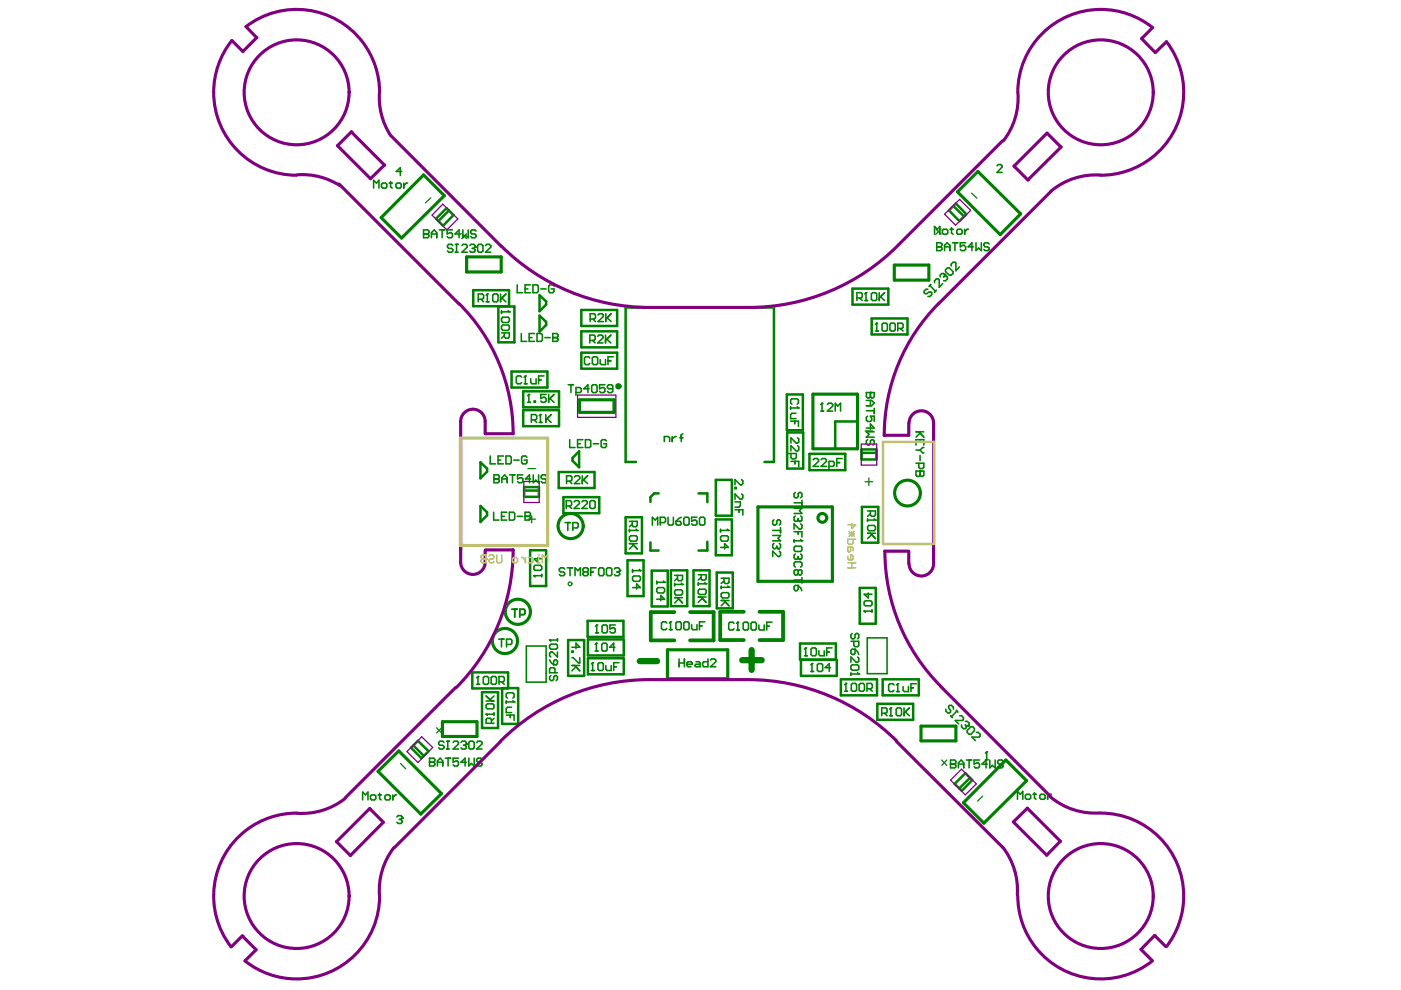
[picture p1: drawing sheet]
<svg xmlns="http://www.w3.org/2000/svg" width="297mm" height="210mm" viewBox="0 0 297 210" stroke-linecap="round" stroke-linejoin="round" font-family="sans-serif">
<g fill="none" stroke="#008000" stroke-width=".53">
<path d="M92.5 46.3l2.2-2.2 1.4 1.5-2.2 2.3zM95.2 44.6l-2.3 2.3M201.2 44.6l1.5-1.5 2.2 2.3-1.5 1.5zM202.1 43.7l2.3 2.2M100.3 61.5h7.6v3.4h-7.6zM105.7 65h3.4v7.6h-3.4zM108.5 78.8h7.6v3.4h-7.6zM114.4 66.9l1.4 1.4v.6l-1.4 1.4zM114.4 62.6l1.4 1.3v.7l-1.4 1.4zM123.3 65.7h7.5v3.4h-7.5zM123.3 70.2h7.5v3.4h-7.5zM123.3 74.8h7.5v3.4h-7.5z"/>
<path d="M180.7 61.2h7.6v3.4h-7.6zM184.8 67.5h7.6v3.4h-7.6zM101.9 98l1.4 1.3v.7l-1.4 1.4zM110.9 83h7.6v3.4h-7.6zM110.9 87h7.6v3.4h-7.6zM121.4 97.1l1.4-1.4v3.4l-1.4-1.4zM134.8 98h-2.2v-32.8h31.5v32.8h-2M166.8 83.6h3.4v7.6h-3.4zM166.9 91.7h3.4v7.6h-3.4zM171.6 96.2h7.6v3.5h-7.6zM181.8 89.4h-4.7v5.8M182.7 96h3.1"/>
<path d="M182.7 95.3h3.1v2.1h-3.1zM101.9 107.3l1.4 1.3v.7l-1.4 1.4zM111.1 103.3h3.2v2h-3.2zM111.1 104h3.2M112.4 116.7h3.4v7.6h-3.4zM118.5 100.1h7.6v3.4h-7.6zM119.5 105.4h7.6v3.4h-7.6zM132.6 109.7h3.5v7.6h-3.5zM133 118.8h3.4v7.6h-3.4zM137.9 115v1.7h1.7M139.6 104.6h-.9l-.8 .8v1M148.1 104.6h1.9v1.9"/>
<path d="M150 114.9v1.8h-1.9M151.8 101.7h3.4v7.6h-3.4zM151.8 110.1h3.4v7.6h-3.4zM182.7 107.5h3.5v7.6h-3.5zM120.5 135.7h3.4v7.6h-3.4zM124.6 131.6h7.6v3.4h-7.6zM124.7 135.6h7.5v3.4h-7.5zM124.7 139.6h7.5v3.4h-7.5zM138.2 121h3.4v7.6h-3.4zM142.2 120.9h3.5v7.6h-3.5zM147 120.9h3.4v7.6h-3.4zM152 121.4h3.4v7.6h-3.4z"/>
<path d="M169.6 136.4h7.6v3.4h-7.6zM169.8 139.9h7.6v3.4h-7.6zM182.3 124.7h3.4v7.5h-3.4zM87.1 158.5l1.5-1.4 2.3 2.2-1.6 1.4zM87.7 158.1l2.2 2.2M100.1 142.6h7.6v3.4h-7.6zM102.2 146.8h3.4v7.6h-3.4zM106.5 145.9h3.4v7.6h-3.4zM178.3 144h7.6v3.4h-7.6zM186 149.2h7.6v3.4h-7.6zM187.1 144h7.7v3.4h-7.7zM202.4 166.2l2.3-2.3 1.4 1.5-2.2 2.3z"/>
<path d="M205.7 164.9l-2.3 2.2"/>
</g>
<path d="M108.5 129.2h1.2M109.1 129.2v1.6M110.2 130.3h.9l.2-.3v-.6l-.2-.2h-.9v1.6M111.6 137h4.2v7.6h-4.2zM183.9 135.2h4.2v7.6h-4.2zM209.2 159.4v1.7M208.9 161.1h.6" fill="none" stroke="#008000" stroke-width=".33"/>
<path d="M89.8 37.1l4.4 4.4-9.1 9-4.3-4.4zM98.9 54.5h7.4v3.2h-7.4zM189.6 56.2h7.3v3.2h-7.3zM203 40.7l4.3-4.3 9.1 8.9-4.3 4.4zM122.9 84.8h7.3v2.6h-7.3zM172.4 83.6h9.4v11.6h-9.4zM160.7 107.5h15.7l.1 15.8h-15.8zM141.5 137.8h12.8v6.1h-12.8zM93.8 153h7.3v3.2h-7.3zM195.3 154h7.4v3.1h-7.4zM80.1 163.5l4.4-4.3 9.1 9.1-4.4 4.3zM213.3 161.1l4.4 4.4-9.1 9-4.3-4.3z" fill="none" stroke="#008000" stroke-width=".67"/>
<path d="M143 129.8h-5v6h5M146.3 129.8h5v6h-5M157.7 129.7h-5v6h5M161 129.7h5v6h-5" fill="none" stroke="#008000" stroke-width=".8"/>
<path d="M157.4 140h4.1M159.4 137.8v4.2M135.6 140.2h3.7" fill="none" stroke="#008000" stroke-width="1.3"/>
<circle cx="209.2" cy="159.4" r=".17" fill="#008000"/>
<path d="M113.2 122.1h1.7M114.9 121.8v.5M209.2 159.4l-.3 .3" fill="none" stroke="#008000" stroke-width=".33"/>
<circle cx="113.2" cy="122.1" r=".17" fill="#008000"/>
<path d="M114.1 118.2v1.1l-.9-.8h1.7M133.4 110.5h1.7v.9l-.3 .3h-.5l-.3-.3v-.9M133.4 112.2v.5M133.4 112.5h1.7M134 111.1l-.6 .6M113.2 122.1l.3 .2M113.2 120.1l.3-.2h1.1l.3 .2v.6l-.3 .2h-1.1l-.3-.2z" fill="none" stroke="#008000" stroke-width=".33"/>
<circle cx="135.1" cy="112.5" r=".17" fill="#008000"/>
<path d="M133.4 113.9l.3-.3h1.1l.3 .3v.5l-.3 .3h-1.1l-.3-.3zM133.4 115.3h1.7M134 115.3l1.1 1.1-.8-.9-.9 .9M134.8 112.2l.3 .3M134.1 120.7v.6M134.1 121h1.7" fill="none" stroke="#008000" stroke-width=".33"/>
<circle cx="135.8" cy="121" r=".17" fill="#008000"/>
<path d="M134.1 122.4l.3-.3h1.1l.3 .3v.5l-.3 .4h-1.1l-.3-.4zM134.1 124.6h1.7l-.8-.8v1.1M135.5 120.7l.3 .3M139.2 123.2v.6M139.2 123.5h1.7" fill="none" stroke="#008000" stroke-width=".33"/>
<circle cx="140.9" cy="123.5" r=".17" fill="#008000"/>
<g fill="none" stroke="#008000" stroke-width=".33">
<path d="M167.2 96.2h1.6v.8l-.2 .3h-.6l-.3-.3v-.8M167.7 97.8h1.7v1.1M168.6 97.8v.6M169.1 92.8l.3 .3v.6l-.3 .3h-.3l-1.1-1.2v1.2M169.1 94.5l.3 .3v.6l-.3 .2h-.3l-1.1-1.1v1.1M194.2 91.6h1.7M194.2 94.4v-1.2h1.7v1.2M194.2 98.2h1.7v.9l-.3 .2h-.5l-.3-.2v-.9M194.2 95.4h.9M194.8 91.6l1.1 1.1-.8-.9-.9 .9M195.1 99.9v.8l-.3 .3h-.3l-.3-.3v-.8h1.7M195.1 93.2v.6"/>
<path d="M195.1 96.6v1.1M195.1 95.4l.5 .6h.3M195.9 94.9h-.3l-.5 .5M139.2 124.9l.3-.3h1.1l.3 .3v.5l-.3 .3h-1.1l-.3-.3zM139.2 127.1h1.7l-.8-.8v1.1M140.6 123.2l.3 .3"/>
</g>
<circle cx="195.1" cy="99.9" r=".17" fill="#008000"/>
<path d="M211.4 35.2l.3-.3h.5l.3 .3v.2l-1.1 1.2h1.1M195.1 99.9v.8l.2 .3h.3l.3-.3v-.8M103.1 151.4h1.6M104.2 153.4v-.8l-.3-.3h-.6l-.2 .3v.8h1.6M104.7 152.3l-.5 .5M104.7 151.2v.5" fill="none" stroke="#008000" stroke-width=".33"/>
<circle cx="103.1" cy="151.4" r=".17" fill="#008000"/>
<path d="M103.1 151.4l.2 .3M103.1 149.5l.2-.3h1.2l.2 .3v.5l-.2 .3h-1.2l-.2-.3zM103.1 148.6h1.6M104.7 147.6l-.8 .8-.8-.8 1.1 1M107.3 148.6v.5M107.3 148.8h1.7M107.6 148l-.3-.2v-.6l.3-.3h1.1l.3 .3v.6l-.3 .2" fill="none" stroke="#008000" stroke-width=".33"/>
<circle cx="109" cy="148.8" r=".17" fill="#008000"/>
<g fill="none" stroke="#008000" stroke-width=".33">
<path d="M155.8 103.3h.3v.3h-.3zM155.8 108.1h1.7v1.1M155.8 106.4h1.2v.8l-.3 .3h-.9M156.7 108.1v.5M157.2 101.7l.3 .2v.6l-.3 .3h-.2l-1.2-1.1v1.1M157.2 104.7l.3 .3v.5l-.3 .4h-.2l-1.2-1.2v1.2M168.4 106.6h1.6M168.4 107.7h1.6l-.5 .6 .5 .6h-1.6M168.6 104.4l-.2 .3v.6l.2 .2h.4l.2-.2v-.6l.3-.3h.3l.2 .3v.6l-.2 .2M169.8 109.4l.2 .3v.6l-.2 .2h-.3M170 106.1v1.1M107.3 151.6h1.7v1.2"/>
<path d="M108.2 151.6v.6M108.5 150h-.9l-.3 .2v.9h1.2M108.7 148.6l.3 .2"/>
</g>
<circle cx="169.5" cy="110.5" r=".17" fill="#008000"/>
<path d="M168.4 114.4v.5M168.4 112.7h1.6v1.2M168.4 114.7h1.6M168.6 109.4l-.2 .3v.6l.2 .2h.4l.2-.2M169.2 110.3l.3 .2M169.2 109.9v.4M169.2 112.7v.6M169.8 111.1l.2 .2v.6l-.2 .3h-.3l-1.1-1.1v1.1" fill="none" stroke="#008000" stroke-width=".33"/>
<circle cx="170" cy="114.7" r=".17" fill="#008000"/>
<path d="M168.4 116.1l.2-.3h1.2l.2 .3v.5l-.2 .3h-1.2l-.2-.3zM169.8 114.4l.2 .3M169.8 117.5l.2 .2v.6l-.2 .3h-.3" fill="none" stroke="#008000" stroke-width=".33"/>
<circle cx="169.5" cy="118.6" r=".17" fill="#008000"/>
<g fill="none" stroke="#008000" stroke-width=".33">
<path d="M167.6 86.2v.6M167.6 86.5h1.7M167.9 85.7l-.3-.3v-.6l.3-.2h1.1l.3 .2v.6l-.3 .3M168.6 117.5l-.2 .2v.6l.2 .3h.4l.2-.3M169.2 118.3l.3 .3M169.2 118v.3M168.4 124.4l.2-.3h.6v.8l-.2 .4h-.4l-.2-.4zM168.4 123h1.6M168.6 120.3l-.2-.4v-.5l.2-.3h1.2l.2 .3v.5l-.2 .4M169.2 121.1v.5M169.2 121.1l-.2-.3h-.4l-.2 .3v.5l.2 .3h.4l.2-.3M169.2 121.1l.3-.3h.3l.2 .3v.5l-.2 .3h-.3l-.3-.3"/>
<path d="M169.2 124.1l.6 .6 .2 .6M170 122.5v1.1"/>
</g>
<circle cx="169.3" cy="86.5" r=".17" fill="#008000"/>
<path d="M167.6 89.3h1.7v1.1M168.5 89.3v.5M168.8 87.6h-.9l-.3 .3v.9h1.2M169 86.2l.3 .3M183.9 108.3h1.7v.9l-.3 .3h-.5l-.3-.3v-.9M183.9 110v.5M183.9 110.3h1.7M184.5 108.9l-.6 .6" fill="none" stroke="#008000" stroke-width=".33"/>
<circle cx="185.6" cy="110.3" r=".17" fill="#008000"/>
<path d="M183.9 111.7l.3-.3h1.1l.3 .3v.5l-.3 .3h-1.1l-.3-.3zM183.9 113.1h1.7M184.5 113.1l1.1 1.1-.8-.9-.9 .9M185.3 110l.3 .3M183.2 129.6h1.7M184.9 129.3v.5" fill="none" stroke="#008000" stroke-width=".33"/>
<circle cx="183.2" cy="129.6" r=".17" fill="#008000"/>
<path d="M184.5 83.2v.9l-.2 .3h-.4l-.2-.3v-.9h1.6M183.2 129.6l.3 .2M183.2 127.6l.3-.2h1.1l.3 .2v.6l-.3 .2h-1.1l-.3-.2zM184.1 125.7v1.1l-.9-.8h1.7" fill="none" stroke="#008000" stroke-width=".33"/>
<circle cx="184.5" cy="83.2" r=".17" fill="#008000"/>
<path d="M183.7 90.8h1.6l-.8-.9v1.1M183.7 84.9h1.1l.5 .5-.5 .6h-1.1M183.7 87.1h1.6M183.9 93.2l-.2 .3v.6l.2 .3h.4l.2-.3v-.6l.3-.3h.3l.2 .3v.6l-.2 .3M183.9 88.2l-.2 .3v.6l.2 .3h.6l.3-.3-.3-.9h.8v1.2M184.5 83.2v.9l.3 .3h.3l.2-.3v-.9M184.5 84.9v1.1M185.3 86.6v1.1M185.3 91.6h-1.6l.6 .5-.6 .6h1.6M84.1 173.2l.3-.3h.6l.3 .3v.3" fill="none" stroke="#008000" stroke-width=".33"/>
<circle cx="85.3" cy="173.5" r=".17" fill="#008000"/>
<path d="M79.2 39.9v-1.7l.6 .6 .5-.6v1.7M80.9 39.1l.2-.3h.6l.3 .3v.5l-.3 .3h-.6l-.2-.3zM82.5 38.8h.6M82.8 38.5v1.1l.3 .3M83.9 39.1l.3-.3h.6l.3 .3v.5l-.3 .3h-.6l-.3-.3zM85.6 38.8v1.1M86.4 38.8h-.3l-.5 .6M101.1 145.1h.6M101.3 143.4v1.7M84.7 173.7h.3M85 173.7l.3 .4v.2l-.3 .3h-.6l-.3-.3M85.3 173.5l-.3 .2" fill="none" stroke="#008000" stroke-width=".33"/>
<circle cx="101.3" cy="143.4" r=".17" fill="#008000"/>
<g fill="none" stroke="#008000" stroke-width=".33">
<path d="M104.7 108.6v1.7h1.1M106.3 109.5h.6M107.5 108.6h-1.2v1.7h1.2M108 108.6h.9l.2 .3v1.1l-.2 .3h-.9zM109.7 109.5h1.1M111.3 108.6v1.7h.9l.3-.3v-.3l-.3-.2h-.9M105.7 135.5h1.2M106.3 135.5v1.7M107.4 136.6h.9l.2-.2v-.6l-.2-.3h-.9v1.7M101.3 143.4l-.2 .3M102.5 143.7l.2-.3h.6l.3 .3v1.1l-.3 .3h-.6l-.2-.3zM104.1 143.7l.3-.3h.6l.3 .3v1.1l-.3 .3h-.6l-.3-.3z"/>
<path d="M105.8 144.6h.9l.2-.3v-.6l-.2-.3h-.9v1.7M106.3 144.6l.6 .5"/>
</g>
<circle cx="111.3" cy="109.5" r=".17" fill="#008000"/>
<path d="M110.6 80l-.3-.3h-.6l-.2 .3v1.1l.2 .3h.6l.3-.3M111.4 79.7v1.7M103.9 96.7v1.7h1.2M105.6 97.6h.6M106.7 96.7h-1.1v1.7h1.1M107.3 96.7h.8l.3 .3v1.1l-.3 .3h-.8zM108.9 97.6h1.2M111.1 81.4h.6M111.7 97l-.2-.3h-.6l-.3 .3v1.1l.3 .3h.6l.2-.3v-.5h-.6M111.3 108.6h.9l.3 .3v.3l-.3 .3h-.9" fill="none" stroke="#008000" stroke-width=".33"/>
<circle cx="111.4" cy="79.7" r=".17" fill="#008000"/>
<path d="M110.5 70.7v1.7h1.2M111.4 79.7l-.3 .3M112.2 71.6h.6M113.3 70.7h-1.1v1.7h1.1M113.9 70.7h.8l.3 .3v1.1l-.3 .3h-.8zM115.3 79.7h-1.1v1.7M115.5 71.6h1.2M117.2 70.7v1.7h.9l.2-.3v-.3l-.2-.2h-.9M112.5 80.3v.8l.3 .3h.9v-1.1M114.2 80.6h.5" fill="none" stroke="#008000" stroke-width=".33"/>
<circle cx="117.2" cy="71.6" r=".17" fill="#008000"/>
<path d="M109.7 60.4v1.7h1.1M111.3 61.3h.6M112.5 60.4h-1.2v1.7h1.2M113 60.4h.9l.2 .3v1.1l-.2 .3h-.9zM114.7 61.3h1.1M117.2 70.7h.9l.2 .3v.3l-.2 .3h-.9M117.5 60.7l-.3-.3h-.6l-.3 .3v1.1l.3 .3h.6l.3-.3v-.5h-.6M125.4 142.2h.6M125.7 140.5v1.7" fill="none" stroke="#008000" stroke-width=".33"/>
<circle cx="125.7" cy="140.5" r=".17" fill="#008000"/>
<g fill="none" stroke="#008000" stroke-width=".33">
<path d="M125.1 75.9l-.3-.3h-.6l-.3 .3v1.1l.3 .3h.6l.3-.3M125.1 72.2h.8l.3-.3v-.6l-.3-.3h-.8v1.7M125.6 75.9l.3-.3h.6l.2 .3v1.1l-.2 .3h-.6l-.3-.3zM125.7 72.2l.5 .5M126.7 71.3l.3-.3h.6l.2 .3v.3l-1.1 1.1h1.1M127.3 76.2v.8l.2 .3h.9v-1.1M128.4 71v1.7M128.6 71.9l.9 .8M128.9 76.5h.6M129.5 71l-1.1 1.2M130 75.6h-1.1v1.7M120.5 81.6h1.1"/>
<path d="M121.1 81.6v1.6M122.1 83.2h.9l.3-.2v-.6l-.3-.2h-.9v1.6M124.9 82.4h-1.1l.9-.8v1.6M125.5 81.8l.2-.2h.6l.3 .2v1.2l-.3 .2h-.6l-.2-.2zM128.2 81.6h-1.1v.8l.5-.2h.4l.2 .2v.6l-.2 .2h-.6l-.3-.2M129.9 82.4h-.9l-.2-.2v-.4l.2-.2h.6l.3 .2v1.2l-.3 .2h-.6l-.2-.2M120.1 102h.9l.3-.3v-.6l-.3-.2h-.9v1.6M120.7 102l.6 .5M121.8 101.1l.3-.2h.6l.2 .2v.4l-1.1 1h1.1M123.5 100.9v1.6M123.7 101.7l.9 .8M124.6 100.9l-1.1 1.1"/>
<path d="M144 139.7v1.7M145.1 139.7v1.7M150.1 139.7v1.7h-.9l-.2-.3v-.5l.2-.3h.9M150.6 140l.3-.3h.6l.3 .3v.3l-1.2 1.1h1.2M125.7 140.5l-.3 .3M126.8 140.8l.3-.3h.5l.3 .3v1.1l-.3 .3h-.5l-.3-.3zM128.4 141.1v.8l.3 .3h.9v-1.1M130.1 141.4h.5M131.2 140.5h-1.1v1.7M144 140.6h1.1M145.6 140.8h1.2v-.2l-.3-.3h-.6l-.3 .3v.5l.3 .3h.6M147.6 140.3h.6l.2 .3v.8h-.8l-.3-.3 .3-.3h.8"/>
<path d="M171.9 142.4h.6M172.2 140.7v1.7"/>
</g>
<circle cx="172.2" cy="140.7" r=".17" fill="#008000"/>
<path d="M172.4 97.5l.3-.3h.6l.3 .3v.3l-1.2 1.1h1.2M174 87.2h.6M174.1 97.5l.3-.3h.6l.2 .3v.3l-1.1 1.1h1.1M174.3 85.5v1.7M175.8 98.9h.8l.3-.3v-.5l-.3-.3h-.8v1.7M177.4 98.1h.6M178.5 97.2h-1.1v1.7M172.2 140.7l-.3 .3M173.3 141l.3-.3h.6l.2 .3v1.1l-.2 .3h-.6l-.3-.3zM176.1 141.6h-1.1l.8-.9v1.7" fill="none" stroke="#008000" stroke-width=".33"/>
<circle cx="174.3" cy="85.5" r=".17" fill="#008000"/>
<path d="M174.3 85.5l-.3 .3M175.4 85.8l.3-.3h.6l.3 .3v.3l-1.2 1.1h1.2M177.1 87.2v-1.7l.5 .6 .6-.6v1.7M186.9 151.2h.9l.3-.2v-.6l-.3-.3h-.9v1.7M187.5 151.2l.6 .6M188.6 151.8h.6M188.9 150.1v1.7" fill="none" stroke="#008000" stroke-width=".33"/>
<circle cx="188.9" cy="150.1" r=".17" fill="#008000"/>
<path d="M188.9 150.1l-.3 .3M189.5 145.2l-.2-.2h-.6l-.3 .2v1.2l.3 .2h.6l.2-.2M190 150.4l.3-.3h.6l.2 .3v1.1l-.2 .3h-.6l-.3-.3zM190.1 146.6h.6M190.3 145v1.6M191.7 150.1v1.7M191.9 151l.9 .8M192.8 150.1l-1.1 1.1" fill="none" stroke="#008000" stroke-width=".33"/>
<circle cx="190.3" cy="145" r=".17" fill="#008000"/>
<g fill="none" stroke="#008000" stroke-width=".33">
<path d="M85.1 36.4h-1.1l.9-.8v1.6M116.5 136.8l.3-.2h1.1l.3 .2v.6l-.3 .2h-1.1l-.3-.2zM116.5 139.9l.3 .5 .6 .6M116.5 135.7h1.7M118.2 138.2v1.1l-1.1-1.1h-.3l-.3 .3v.5l.3 .3M118.2 135.4v.6M116.8 143.2l-.3 .3v.5l.3 .3h.3l.3-.3v-.5l.3-.3h.2l.3 .3v.5l-.3 .3M117.4 140.2l.3-.3h.2l.3 .3v.5l-.3 .3h-.5zM117.7 142.6v-.8l-.3-.2h-.6l-.3 .2v.8h1.7M190.3 145l-.2 .2M191.5 145.6v.8l.2 .2h.9v-1M193.1 145.8h.6"/>
<path d="M194.3 145h-1.2v1.6"/>
</g>
<circle cx="116.5" cy="135.7" r=".17" fill="#008000"/>
<path d="M112.7 89h.8l.3-.2v-.6l-.3-.3h-.8v1.7M113.3 89l.5 .6M114.3 89.6h.6M114.6 87.9v1.7M116.5 135.7l.3 .3" fill="none" stroke="#008000" stroke-width=".33"/>
<circle cx="114.6" cy="87.9" r=".17" fill="#008000"/>
<path d="M114.6 87.9l-.3 .3M115.7 87.9v1.7M116 88.8l.9 .8M116.9 87.9l-1.2 1.1M104.7 100.7v1.6h.9l.3-.2v-.3l-.3-.3h-.9" fill="none" stroke="#008000" stroke-width=".33"/>
<circle cx="104.7" cy="101.5" r=".17" fill="#008000"/>
<path d="M111.9 85.3h.6M112.1 83.6v1.7M104.7 100.7h.9l.3 .2v.4l-.3 .2h-.9M106.4 101.5h1.1M106.4 102.3v-1l.6-.6 .5 .6v1M108.1 100.7h1.1M108.7 100.7v1.6M110.9 100.7h-1.2v.8l.6-.2h.3l.3 .2v.6l-.3 .2h-.6l-.3-.2M112.5 101.5h-1.1l.9-.8v1.6M113.1 100.7v1.6l.5-.5 .6 .5v-1.6M115.9 100.9l-.3-.2h-.6l-.3 .2v.4l.3 .2h.6l.3 .3v.3l-.3 .2h-.6l-.3-.2" fill="none" stroke="#008000" stroke-width=".33"/>
<circle cx="112.1" cy="83.6" r=".17" fill="#008000"/>
<path d="M101.4 63.5h.9l.2-.3v-.6l-.2-.3h-.9v1.7M102 63.5l.5 .5M103.1 64h.6M103.3 62.3v1.7M112.1 83.6l-.2 .3M113.3 85h.2v.3h-.2zM115.8 83.6h-1.1v.9l.5-.3h.3l.3 .3v.5l-.3 .3h-.6l-.2-.3M116.3 83.6v1.7M116.6 84.5l.9 .8M117.5 83.6l-1.2 1.2" fill="none" stroke="#008000" stroke-width=".33"/>
<circle cx="103.3" cy="62.3" r=".17" fill="#008000"/>
<path d="M103.3 62.3l-.2 .3M104.5 62.6l.2-.3h.6l.3 .3v1.1l-.3 .3h-.6l-.2-.3zM106.1 62.3v1.7M106.4 63.2l.9 .8M107.3 62.3l-1.2 1.2M121.3 137.2h1.6l-.8-.8v1.1M121.3 138h.2v.3h-.2zM121.3 139.4h.2l1.2 1.2h.2v-1.2M126.3 134.2h.6M126.5 132.5v1.7M121.3 141.1h1.6M121.9 141.1l1 1.1-.8-.8-.8 .8" fill="none" stroke="#008000" stroke-width=".33"/>
<circle cx="126.5" cy="132.5" r=".17" fill="#008000"/>
<path d="M126.2 138h.6M126.5 136.4v1.6M126.5 132.5l-.2 .3M127.6 132.8l.3-.3h.6l.3 .3v1.1l-.3 .3h-.6l-.3-.3zM130.4 132.5h-1.1v.9l.9-.3 .2 .3v.5l-.2 .3h-.6l-.3-.3" fill="none" stroke="#008000" stroke-width=".33"/>
<circle cx="126.5" cy="136.4" r=".17" fill="#008000"/>
<g fill="none" stroke="#008000" stroke-width=".33">
<path d="M125.1 67.7h.9l.3-.3v-.6l-.3-.3h-.9v1.7M125.7 67.7l.6 .5M126.8 66.8l.3-.3h.5l.3 .3v.3l-1.1 1.1h1.1M128.4 66.5v1.7M128.7 67.4l.9 .8M129.6 66.5l-1.2 1.2M120.8 93.2v1.7h1.1M122.5 94.1h.6M123.6 93.2h-1.1v1.7h1.1M124.1 93.2h.9l.3 .3v1.1l-.3 .3h-.9zM125.8 94.1h1.1M128.6 93.5l-.3-.3h-.6l-.2 .3v1.1l.2 .3h.6l.3-.3v-.5h-.6"/>
<path d="M152.8 112.2v.6M152.8 112.5h1.6M126.5 136.4l-.3 .2M127.6 136.6l.2-.2h.6l.3 .2v1.2l-.3 .2h-.6l-.2-.2zM130.4 137.2h-1.2l.9-.8v1.6"/>
</g>
<circle cx="154.4" cy="112.5" r=".17" fill="#008000"/>
<path d="M152.8 113.9l.2-.3h1.2l.2 .3v.5l-.2 .3h-1.2l-.2-.3zM152.8 116.1h1.6l-.8-.8v1.1M154.2 112.2l.2 .3M148 121.9h1.7v.8l-.3 .3h-.5l-.3-.3v-.8M148 123.5v.6M148 123.8h1.7M148.6 122.5l-.6 .5" fill="none" stroke="#008000" stroke-width=".33"/>
<circle cx="149.7" cy="123.8" r=".17" fill="#008000"/>
<path d="M143 122h1.7v.9l-.3 .2h-.5l-.3-.2v-.9M143 123.7v.5M143 123.9h1.7M143.6 122.6l-.6 .5M148 125.2l.3-.3h1.1l.3 .3v.5l-.3 .4h-1.1l-.3-.4zM148 126.6h1.7M148.6 126.6l1.1 1.1-.8-.8-.9 .8M149.4 123.5l.3 .3" fill="none" stroke="#008000" stroke-width=".33"/>
<circle cx="144.7" cy="123.9" r=".17" fill="#008000"/>
<path d="M143 125.3l.3-.2h1.1l.3 .2v.6l-.3 .3h-1.1l-.3-.3zM143 126.7h1.7M143.6 126.7l1.1 1.1-.8-.8-.9 .8M144.4 123.7l.3 .2M152.9 122.6h1.7v.9l-.3 .2h-.5l-.3-.2v-.9M152.9 124.3v.5M152.9 124.5h1.7M153.5 123.2l-.6 .5" fill="none" stroke="#008000" stroke-width=".33"/>
<circle cx="154.6" cy="124.5" r=".17" fill="#008000"/>
<path d="M152.9 125.9l.3-.2h1.1l.3 .2v.6l-.3 .3h-1.1l-.3-.3zM152.9 127.3h1.7M153.5 127.3l1.1 1.1-.8-.8-.9 .8M154.3 124.3l.3 .2M170.6 139h.6M170.8 137.4v1.6" fill="none" stroke="#008000" stroke-width=".33"/>
<circle cx="170.8" cy="137.4" r=".17" fill="#008000"/>
<g fill="none" stroke="#008000" stroke-width=".33">
<path d="M170.8 137.4l-.2 .2M172 137.6l.2-.2h.6l.3 .2v1.2l-.3 .2h-.6l-.2-.2zM173.6 138v.8l.3 .2h.9v-1M175.3 138.2h.5M176.4 137.4h-1.1v1.6M180.4 136h1.7v.8l-.3 .3h-.5l-.3-.3v-.8M180.4 137.9l.3-.3h.6v.9l-.3 .3h-.3l-.3-.3zM180.7 134.3l-.3 .3v.6l.3 .2h.3l.3-.2v-.6l.2-.3h.3l.3 .3v.6l-.3 .2M181.3 137.6l.5 .6 .3 .6M181.8 139.3l.3 .3v.6l-.3 .2h-.3l-1.1-1.1v1.1M180.4 141.2l.3-.2h1.1l.3 .2v.6l-.3 .3h-1.1l-.3-.3zM180.4 142.6v.6"/>
<path d="M180.4 142.9h1.7"/>
</g>
<circle cx="182.1" cy="142.9" r=".17" fill="#008000"/>
<path d="M163.8 112.5h1.7M163.8 113.5h1.7l-.5 .6 .5 .6h-1.7M164.1 110.2l-.3 .3v.6l.3 .2h.3l.3-.2v-.6l.3-.3h.2l.3 .3v.6l-.3 .2M165.2 115.2l.3 .3v.6l-.3 .2h-.2M165.5 111.9v1.1M181.8 142.6l.3 .3" fill="none" stroke="#008000" stroke-width=".33"/>
<circle cx="165" cy="116.3" r=".17" fill="#008000"/>
<path d="M185.6 70.2h.6M185.9 68.5v1.7M164.1 115.2l-.3 .3v.6l.3 .2h.3l.3-.2M164.7 116.1l.3 .2M164.7 115.8v.3M165.2 116.9l.3 .2v.6l-.3 .3h-.2l-1.2-1.1v1.1" fill="none" stroke="#008000" stroke-width=".33"/>
<circle cx="185.9" cy="68.5" r=".17" fill="#008000"/>
<path d="M198.1 59.9v-.4l.4-.4h.4l.2 .2v1.6l.8-.8M200.3 58.2l-.2-.2h-.4l-.4 .3v.4M185.9 68.5l-.3 .3M187 68.8l.3-.3h.6l.2 .3v1.1l-.2 .3h-.6l-.3-.3zM188.7 68.8l.2-.3h.6l.3 .3v1.1l-.3 .3h-.6l-.2-.3zM190.3 69.6h.9l.3-.2v-.6l-.3-.3h-.9v1.7M190.9 69.6l.6 .6M196.7 61.3h-.4l-.4 .4v.4l.2 .2h.4l.4-.4 .6 .2v.4l-.4 .4h-.4M197.1 60.5l1.2 1.2M197.3 60.3l-.4 .4M198.5 61.5l-.4 .4" fill="none" stroke="#008000" stroke-width=".33"/>
<circle cx="200.3" cy="58.2" r=".17" fill="#008000"/>
<g fill="none" stroke="#008000" stroke-width=".33">
<path d="M200.3 58.2v.3M200.3 58.5l-.2 .2M200.3 58.5h.4l.2 .2v.4l-.4 .4h-.4M200.5 57.2l.4-.4h.4l.8 .8v.4l-.4 .3h-.4l-.8-.7zM201.7 56.4v-.4l.4-.4h.4l.2 .2v1.6l.7-.8M106.3 65.9v.6M106.3 66.1h1.7M215.7 169.5v-1.7l.6 .6 .6-.6v1.7M217.4 168.7l.3-.3h.6l.2 .3v.5l-.2 .3h-.6l-.3-.3zM219.1 168.4h.6M219.3 168.1v1.1l.4 .3M220.5 168.7l.2-.3h.6l.3 .3v.5l-.3 .3h-.6l-.2-.3z"/>
<path d="M222.1 168.4v1.1M222.9 168.4h-.2l-.6 .5"/>
</g>
<circle cx="108" cy="66.1" r=".17" fill="#008000"/>
<path d="M106.3 67.5l.3-.2h1.1l.3 .2v.6l-.3 .3h-1.1l-.3-.3zM106.3 69.2l.3-.3h1.1l.3 .3v.5l-.3 .3h-1.1l-.3-.3zM106.3 70.6h1.7v.8l-.3 .3h-.5l-.3-.3v-.8M106.9 71.1l-.6 .6M107.7 65.9l.3 .2M91.1 160.7v1.7h.8l.3-.3v-.2l-.3-.3h-.8" fill="none" stroke="#008000" stroke-width=".33"/>
<circle cx="91.1" cy="161.6" r=".17" fill="#008000"/>
<g fill="none" stroke="#008000" stroke-width=".33">
<path d="M89.8 48.7v1.7h.9l.2-.3v-.2l-.2-.3h-.9M120.1 107.3h.8l.3-.3v-.6l-.3-.3h-.8v1.7M120.7 107.3l.5 .5M121.7 106.4l.3-.3h.6l.3 .3v.3l-1.2 1.1h1.2M123.4 106.4l.3-.3h.6l.2 .3v.3l-1.1 1.1h1.1M125.1 106.4l.2-.3h.6l.3 .3v1.1l-.3 .3h-.6l-.2-.3zM91.1 160.7h.8l.3 .3v.3l-.3 .3h-.8M92.7 161.6h1.2M92.7 162.4v-1.1l.6-.6 .6 .6v1.1M94.4 160.7h1.1M95 160.7v1.7M97.2 160.7h-1.1v.9l.6-.3h.2l.3 .3v.5l-.3 .3h-.6l-.2-.3"/>
<path d="M98.9 161.6h-1.2l.9-.9v1.7M99.4 160.7v1.7l.5-.5 .6 .5v-1.7M102.2 161l-.3-.3h-.6l-.2 .3v.3l.2 .3h.6l.3 .3v.2l-.3 .3h-.6l-.2-.3"/>
</g>
<circle cx="89.8" cy="49.6" r=".17" fill="#008000"/>
<path d="M89.8 48.7h.9l.2 .3v.3l-.2 .3h-.9M91.5 49.6h1.1M91.5 50.4v-1.1l.6-.6 .5 .6v1.1M93.1 48.7h1.2M93.7 48.7v1.7M95.9 48.7h-1.1v.9l.6-.3h.3l.2 .3v.5l-.2 .3h-.6l-.3-.3M97.6 49.6h-1.1l.8-.9v1.7M98.1 48.7v1.7l.6-.5 .6 .5v-1.7M100.9 49l-.2-.3h-.6l-.3 .3v.3l.3 .3h.6l.2 .3v.2l-.2 .3h-.6l-.3-.3M201.5 161.1v1.7h.9l.3-.3v-.2l-.3-.3h-.9" fill="none" stroke="#008000" stroke-width=".33"/>
<circle cx="201.5" cy="162" r=".17" fill="#008000"/>
<path d="M179.1 146.6h.6M179.3 144.9v1.7M201.5 161.1h.9l.3 .3v.3l-.3 .3h-.9M203.2 162h1.1M203.2 162.8v-1.1l.6-.6 .5 .6v1.1M204.9 161.1h1.1M205.5 161.1v1.7M207.7 161.1h-1.2v.9l.6-.3h.3l.3 .3v.5l-.3 .3h-.6l-.3-.3M209.3 162h-1.1l.9-.9v1.7M209.9 161.1v1.7l.5-.5 .6 .5v-1.7M212.7 161.4l-.3-.3h-.6l-.3 .3v.3l.3 .3h.6l.3 .3v.2l-.3 .3h-.6l-.3-.3" fill="none" stroke="#008000" stroke-width=".33"/>
<circle cx="179.3" cy="144.9" r=".17" fill="#008000"/>
<g fill="none" stroke="#008000" stroke-width=".33">
<path d="M198.1 49.7v-1.7l.6 .6 .6-.6v1.7M199.8 48.9l.3-.3h.6l.2 .3v.5l-.2 .3h-.6l-.3-.3zM201.5 48.6h.6M201.7 48.3v1.1l.4 .3M202.9 48.9l.2-.3h.6l.3 .3v.5l-.3 .3h-.6l-.2-.3zM204.5 48.6v1.1M205.3 48.6h-.2l-.6 .5M140.8 93.6v-1h.9l.3 .2v.8M142.5 92.6v1M143.4 92.6h-.3l-.6 .5M144.2 92.8h.6M144.8 92l-.4 .2v1.4"/>
<path d="M94.1 157.4l-.2-.3h-.6l-.3 .3v.3l.3 .3h.6l.2 .3v.2l-.2 .3h-.6l-.3-.3M94.7 157.1h.6M94.7 158.8h.6M94.9 157.1v1.7M96.1 157.4l.2-.3h.6l.3 .3v.3l-1.1 1.1h1.1M97.7 157.4l.3-.3h.6l.3 .3v.3M179.3 144.9l-.2 .3M180.5 145.2l.2-.3h.6l.3 .3v1.1l-.3 .3h-.6l-.2-.3zM182.1 145.2l.3-.3h.6l.3 .3v1.1l-.3 .3h-.6l-.3-.3zM183.8 146h.9l.2-.2v-.6l-.2-.3h-.9v1.7M184.3 146l.6 .6"/>
</g>
<circle cx="98.9" cy="157.7" r=".17" fill="#008000"/>
<g fill="none" stroke="#008000" stroke-width=".33">
<path d="M96 52.1l-.3-.3h-.6l-.2 .3v.3l.2 .3h.6l.3 .2v.3l-.3 .3h-.6l-.2-.3M96.5 51.8h.6M96.5 53.5h.6M96.8 51.8v1.7M97.9 52.1l.3-.3h.6l.3 .3v.3l-1.2 1.1h1.2M99.6 52.1l.3-.3h.6l.2 .3v.3M119.8 110.8h1.1M120.4 110.8v1.7M121.5 111.9h.8l.3-.2v-.6l-.3-.3h-.8v1.7M98.3 158h.3M98.6 158l.3 .3v.2l-.3 .3h-.6l-.3-.3M98.9 157.7l-.3 .3"/>
<path d="M99.4 157.4l.3-.3h.5l.3 .3v1.1l-.3 .3h-.5l-.3-.3zM101.1 157.4l.2-.3h.6l.3 .3v.3l-1.1 1.1h1.1M76.9 169.6v-1.7l.6 .6 .5-.6v1.7M78.5 168.8l.3-.3h.6l.3 .3v.5l-.3 .3h-.6l-.3-.3zM80.2 168.5h.6M80.5 168.2v1.1l.3 .3M81.6 168.8l.3-.3h.6l.2 .3v.5l-.2 .3h-.6l-.3-.3zM83.3 168.5v1.1M84.1 168.5h-.3l-.5 .6"/>
</g>
<circle cx="100.7" cy="52.4" r=".17" fill="#008000"/>
<path d="M100.1 52.7h.4M100.5 52.7l.2 .2v.3l-.2 .3h-.6l-.3-.3M100.7 52.4l-.2 .3M101.3 52.1l.2-.3h.6l.3 .3v1.1l-.3 .3h-.6l-.2-.3zM102.9 52.1l.3-.3h.5l.4 .3v.3l-1.2 1.1h1.2M141.4 132.1l-.3-.3h-.6l-.3 .3v1.1l.3 .3h.6l.3-.3M141.9 133.5h.6M142.2 131.8v1.7" fill="none" stroke="#008000" stroke-width=".33"/>
<circle cx="142.2" cy="131.8" r=".17" fill="#008000"/>
<path d="M142.2 131.8l-.3 .3M143.3 132.1l.3-.3h.6l.2 .3v1.1l-.2 .3h-.6l-.3-.3zM145 132.1l.2-.3h.6l.3 .3v1.1l-.3 .3h-.6l-.2-.3zM146.6 132.4v.8l.3 .3h.9v-1.1M148.3 132.7h.5M149.4 131.8h-1.1v1.7M155.6 132.2l-.2-.3h-.6l-.3 .3v1.1l.3 .3h.6l.2-.3M156.2 133.6h.6M156.4 131.9v1.7" fill="none" stroke="#008000" stroke-width=".33"/>
<circle cx="156.4" cy="131.9" r=".17" fill="#008000"/>
<g fill="none" stroke="#008000" stroke-width=".33">
<path d="M198.6 51.5v1.6h.8l.3-.2v-.3l-.3-.3h-.8M138.3 111.3v-1.6l.6 .6 .5-.6v1.6M140 110.8h.8l.3-.3v-.6l-.3-.2h-.8v1.6M141.6 109.7v1.4l.3 .2h.6l.3-.2v-1.4M143.3 110.5h.9l.2 .3v.3l-.2 .2h-.6l-.3-.2zM144.4 109.7l-.5 .2-.6 .6M145 109.9l.2-.2h.6l.3 .2v1.2l-.3 .2h-.6l-.2-.2zM147.8 109.7h-1.2v.8l.6-.2h.3l.3 .2v.6l-.3 .2h-.6l-.3-.2M148.3 109.9l.3-.2h.6l.2 .2v1.2l-.2 .2h-.6l-.3-.2zM156.4 131.9l-.2 .3M157.6 132.2l.2-.3h.6l.3 .3v1.1l-.3 .3h-.6l-.2-.3zM159.2 132.2l.3-.3h.6l.3 .3v1.1l-.3 .3h-.6l-.3-.3z"/>
<path d="M160.9 132.5v.8l.3 .3h.8v-1.1M162.6 132.8h.5M163.7 131.9h-1.1v1.7"/>
</g>
<circle cx="198.6" cy="52.3" r=".17" fill="#008000"/>
<g fill="none" stroke="#008000" stroke-width=".33">
<path d="M198.6 51.5h.8l.3 .2v.3l-.3 .3h-.8M200.3 52.3h1.1M200.3 53.1v-1.1l.5-.5 .6 .5v1.1M201.9 51.5h1.2M202.5 51.5v1.6M204.7 51.5h-1.1v.8l.5-.3h.3l.3 .3v.6l-.3 .2h-.5l-.3-.2M206.4 52.3h-1.1l.8-.8v1.6M206.9 51.5v1.6l.6-.5 .6 .5v-1.6M209.7 51.7l-.3-.2h-.5l-.3 .2v.3l.3 .3h.5l.3 .3v.3l-.3 .2h-.5l-.3-.2M181.7 63.2h.8l.3-.3v-.6l-.3-.2h-.8v1.6M182.3 63.2l.5 .5M183.3 63.7h.6"/>
<path d="M183.6 62.1v1.6"/>
</g>
<circle cx="183.6" cy="62.1" r=".17" fill="#008000"/>
<path d="M183.6 62.1l-.3 .2M184.7 62.3l.3-.2h.6l.3 .2v1.2l-.3 .2h-.6l-.3-.2zM186.4 62.1v1.6M186.7 62.9l.8 .8M187.5 62.1l-1.1 1.1M200.5 150.4v.4l.4 .4h.4l.2-.2v-.4l-.4-.4v-.4l.2-.2h.4l.4 .4v.4M201.5 151.8l.4 .4M202.7 150.6l.4 .4-.2-.2-1.2 1.2M203.5 151.8h.4l.4 .4v.4l-.2 .2h-1.6l.8 .7M204.7 153h.4l.4 .3v.4l-.2 .2" fill="none" stroke="#008000" stroke-width=".33"/>
<circle cx="205.3" cy="153.9" r=".17" fill="#008000"/>
<g fill="none" stroke="#008000" stroke-width=".33">
<path d="M119.7 120.7l-.2-.3h-.6l-.3 .3v.3l.3 .3h.6l.2 .2v.3l-.2 .3h-.6l-.3-.3M120.3 120.4h1.1M120.9 120.4v1.7M121.9 122.1v-1.7l.6 .6 .6-.6v1.7M123.9 121.3l-.3-.3v-.3l.3-.3h.6l.2 .3v.3l-.2 .3M123.9 121.3h.6M123.9 121.3l-.3 .2v.3l.3 .3h.6l.2-.3v-.3l-.2-.2M125.3 121.3h.5M126.4 120.4h-1.1v1.7M126.9 120.7l.3-.3h.6l.2 .3v1.1l-.2 .3h-.6l-.3-.3zM128.6 120.7l.2-.3h.6l.3 .3v1.1l-.3 .3h-.6l-.2-.3zM130.2 120.7l.3-.3h.6l.3 .3v.3"/>
<path d="M203.9 153.7v.4l.4 .4h.4l.2-.2v-.4M204.7 153.7l.2 .2M204.9 153.9h.4M205.1 154.9l.8-.8h.4l.3 .4v.4l-.7 .8h-.4l-.4-.4zM207 155.3h.4l.4 .4v.4l-.2 .2h-1.5l.7 .7"/>
</g>
<circle cx="131.4" cy="121" r=".17" fill="#008000"/>
<path d="M130.8 121.3h.3M131.1 121.3l.3 .2v.3l-.3 .3h-.6l-.3-.3M131.4 121l-.3 .3" fill="none" stroke="#008000" stroke-width=".33"/>
<g fill="none" stroke="#008000" stroke-width=".27">
<path d="M91.3 41.9l-1.1 1.1M97.9 49.5l1 1.1M98.9 49.5l-1 1.1M198.4 48.5l1.1 1.2M199.5 48.5l-1.1 1.2M206 40.9l1.1 1.1M111.9 99.3h1.6M183.4 91.4h1.6M111.9 110.1h1.6M112.7 109.3v1.6M183.4 102.1h1.6M184.2 101.3v1.6"/>
<path d="M92.5 154.3l1.2 1.1M93.7 154.3l-1.2 1.1M84.9 161.9l1.1 1.1M199.7 161.1l1 1.2M200.7 161.1l-1 1.2M208.3 168.8l-1 1.1"/>
<circle cx="120.9" cy="123.8" r=".4"/>
</g>
<g fill="none" stroke="#008000" stroke-width=".67">
<circle cx="131.1" cy="81.9" r=".33"/>
<circle cx="121" cy="111.5" r="2.66"/>
<circle cx="174.4" cy="109.8" r=".93"/>
<circle cx="192.4" cy="104.5" r="2.73"/>
<circle cx="107.1" cy="135.9" r="2.66"/>
<circle cx="109.8" cy="129.7" r="2.66"/>
</g>
<path d="M93.9 43.3l3.2 3.1-2.4 2.3-3.1-3.1zM200.3 45.4l3.2-3.1 2.3 2.3-3.2 3.1zM122.5 83.8h8.1v4.7h-8.1zM182.6 94.2h3.3v4.4h-3.3zM111.1 102.1h3.2v4.4h-3.2zM86.3 159.3l3.1-3.1 2.3 2.3-3.1 3.2zM201.5 165.4l2.4-2.3 3.1 3.1-2.3 2.3z" fill="none" stroke="#800080" stroke-width=".27"/>
<g fill="none" stroke="#800080" stroke-width=".67">
<circle cx="62.9" cy="19.6" r="11.1"/>
<circle cx="233.4" cy="19.6" r="11.1"/>
<circle cx="62.9" cy="190" r="11.1"/>
<circle cx="233.4" cy="190" r="11.1"/>
</g>
<circle cx="51.4" cy="198.4" r=".27" fill="#800080"/>
<path d="M51.4 198.4l-2.4 2.4" fill="none" stroke="#800080" stroke-width=".67"/>
<path d="M54.4 8h.1" fill="none" stroke="#800080" stroke-width=".53"/>
<circle cx="71.4" cy="178.5" r=".27" fill="#800080"/>
<path d="M81.5 35h.1M78.4 171.4v.1" fill="none" stroke="#800080" stroke-width=".53"/>
<path d="M102.9 91.9l.1 .1" fill="none" stroke="#800080" stroke-width=".67"/>
<circle cx="187.5" cy="92.3" r=".33" fill="#800080"/>
<path d="M192.7 117v2.5M217.8 171.4l-2.9 2.9" fill="none" stroke="#800080" stroke-width=".67"/>
<path d="M217.8 171.3v.1" fill="none" stroke="#800080" stroke-width=".53"/>
<circle cx="217.9" cy="38.2" r=".27" fill="#800080"/>
<path d="M224.9 31.2h.1M224.8 178.4h.1" fill="none" stroke="#800080" stroke-width=".53"/>
<path d="M49.2 8.6l2.3 2.3M52.2 5.7l2.2 2.3M244.4 5.9l-2.4 2.3M215 35.2l2.9 3M97.7 89.4v29.8M102.9 89.4v2.6M192.7 89.7v2.6M197.9 89.7v29.8M102.9 116.7v2.5M108.7 116.6h.1M51.4 198.4l2.9 3M241.9 201.3l2.3 2.3" fill="none" stroke="#800080" stroke-width=".67"/>
<circle cx="74.5" cy="28" r=".27" fill="#800080"/>
<path d="M74.5 28l-2.9 2.9M103 92h5.8M187.5 92.3h5.2M187.5 116.9h5.2M78.4 171.5l2.9 2.8M244.8 198.4l-2.9 2.9M244.8 198.4l2.4 2.3" fill="none" stroke="#800080" stroke-width=".67"/>
<circle cx="244.8" cy="198.4" r=".27" fill="#800080"/>
<path d="M244.9 11.1v.1" fill="none" stroke="#800080" stroke-width=".53"/>
<g fill="none" stroke="#800080" stroke-width=".67">
<path d="M49.1 8.6a17.6 17.6 0 0 0-2.1 18.6 17.6 17.6 0 0 0 15.9 10M52.2 5.7a17.6 17.6 0 0 1 19.3-1.4 17.6 17.6 0 0 1 8.9 17.2 14.8 14.8 0 0 0 2.4 7.1l23.5 23.6M54.4 8l-2.9 2.9M215.8 19.7a14.8 14.8 0 0 1-3.1 10.2M242 8.2l2.9 2.9M244.3 5.8a17.6 17.6 0 0 0-18.5-2.1 17.6 17.6 0 0 0-10 15.9M245 11.1l2.3-2.3a17.6 17.6 0 0 1 1.9 18.5 17.6 17.6 0 0 1-15.8 9.9M63 37.1a14.8 14.8 0 0 1 9.1 2.3M71.6 30.9l6.9 7 3-2.9M71.9 39l25.4 25.5M74.5 28l7 7M212.6 29.8l-22.1 22.1"/>
<path d="M224.9 31.2l-2.9-3-7 7M225 31.2l-7.1 7M233.4 37.1a14.8 14.8 0 0 0-10.5 3.4M190.5 51.9a44.6 44.6 0 0 1-31.7 13.3h-21a44.6 44.6 0 0 1-31.5-13.1M222.9 40.5l-23.8 23.8M97.4 64.4a38.9 38.9 0 0 1 11.4 27.6M199.1 64.3a39.6 39.6 0 0 0-11.6 28M97.7 89.4a2.6 2.6 0 0 1 2.6-2.6 2.6 2.6 0 0 1 2.6 2.6M192.7 89.7a2.6 2.6 0 0 1 2.6-2.6 2.6 2.6 0 0 1 2.6 2.6M97.7 119.2a2.6 2.6 0 0 0 2.6 2.6 2.6 2.6 0 0 0 2.6-2.6M102.9 116.6h5.8M108.8 116.6a41.3 41.3 0 0 1-12.1 29.2"/>
<path d="M187.6 116.9a40.5 40.5 0 0 0 11.9 28.6M192.7 119.5a2.6 2.6 0 0 0 2.6 2.6 2.6 2.6 0 0 0 2.6-2.6M96.6 145.8l-23.4 23.3M106.1 157.2l-22.5 22.5M158.4 144.1h-20.8a44.6 44.6 0 0 0-31.5 13M158.6 144.1a44.6 44.6 0 0 1 31.5 13M190.1 157.2l22.5 22.4a14.8 14.8 0 0 1 3.1 10.2M199.5 145.6l23.3 23.3M62.9 172.4a17.6 17.6 0 0 0-15.8 9.8 17.6 17.6 0 0 0 1.9 18.5M73.2 169.3a14.8 14.8 0 0 1-10.2 3.1M78.4 171.4l-7 7.1 2.9 2.9 7-7.1M83.5 179.7a14.8 14.8 0 0 0-3 10.1"/>
<path d="M214.9 174.3l7 7 2.9-2.9M217.8 171.3l7.1 7.1M222.7 169a14.8 14.8 0 0 0 10.5 3.4M233.4 172.4a17.6 17.6 0 0 1 15.8 9.8 17.6 17.6 0 0 1-1.9 18.5M80.5 190a17.6 17.6 0 0 1-10 15.8 17.6 17.6 0 0 1-18.6-2.1l2.4-2.3M215.8 190a17.6 17.6 0 0 0 10 15.8 17.6 17.6 0 0 0 18.5-2.1"/>
</g>
<path d="M97.6 92.9h18.5v22.8h-18.5z" fill="none" stroke="#c0c073" stroke-width=".67"/>
<path d="M187.2 93.7h10.8v21.6h-10.8z" fill="none" stroke="#c0c073" stroke-width=".53"/>
<path d="M113.9 119.3h.6M114.5 118.2h-.3v1.1M115 119.3v-1.6l.6 .5 .5-.5v1.6" fill="none" stroke="#c0c073" stroke-width=".33"/>
<circle cx="114.2" cy="117.7" r=".17" fill="#c0c073"/>
<path d="M103.1 117.7v1.6h-.8l-.3-.2v-.3l.3-.3h.8M103.7 117.9l.2-.2h.6l.2 .2v.3l-.2 .3h-.6l-.2 .3v.3l.2 .2h.6l.2-.2M105.3 117.7v1.4l.3 .2h.5l.3-.2v-1.4M108.9 118.2h.6l.2 .3v.6l-.2 .2h-.6l-.2-.2v-.6zM110.6 118.2h.3l.5 .6M111.4 118.2v1.1M112 118.2h.8l.3 .3v.6l-.3 .2h-.8" fill="none" stroke="#c0c073" stroke-width=".33"/>
<circle cx="103.1" cy="118.5" r=".17" fill="#c0c073"/>
<path d="M103.1 117.7h-.8l-.3 .2v.3l.3 .3h.8M179.7 117.9v.6l.3 .2h.6l.3-.2v-.6l-.3-.2h-.3v1M179.7 119.3h1.7M180 112.7l1.1 1M180 113.2h1.1M180.3 116v.8l-.3 .3-.3-.3v-.8h.9l.3 .3v.5M180.6 111v1.1l.8-.8h-1.7M180.6 112.7v1M180.6 119.3v1.1M180.9 114.3v.8l-.3 .3h-.6l-.3-.3v-.8h1.7M181.1 112.7l-1.1 1M179.7 120.4h1.7" fill="none" stroke="#c0c073" stroke-width=".33"/>
</svg>
